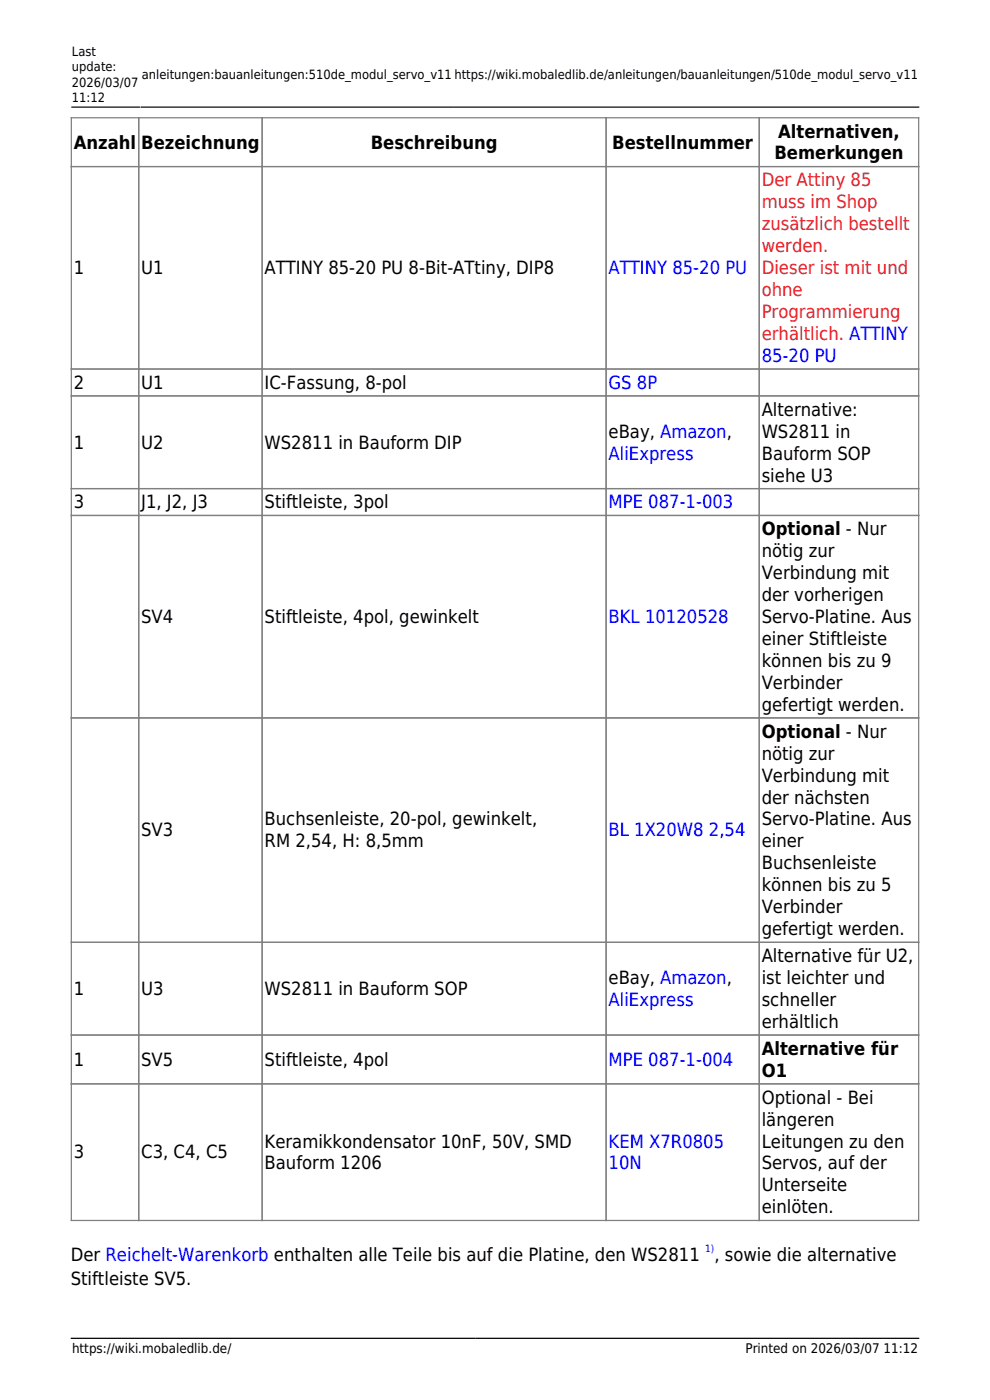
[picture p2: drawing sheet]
<svg xmlns="http://www.w3.org/2000/svg" width="210mm" height="297mm" viewBox="0 0 210 297" stroke-linecap="round" stroke-linejoin="round" font-family="sans-serif">
<defs><g id="words">
<g font-size="3.9">
<text x="165.1" y="29.2">Alternativen,</text>
<text x="15.7" y="31.5">Anzahl</text>
<text x="29.9" y="31.5">Bezeichnung</text>
<text x="78.6" y="31.5">Beschreibung</text>
<text x="129.9" y="31.5">Bestellnummer</text>
<text x="164.3" y="33.8">Bemerkungen</text>
<text x="15.7" y="58.2">1</text>
<text x="29.9" y="58.2">U1</text>
<text x="56.1" y="58.2">ATTINY 85-20 PU 8-Bit-ATtiny, DIP8</text>
<text x="15.7" y="82.5">2</text>
<text x="29.9" y="82.5">U1</text>
<text x="56.1" y="82.5">IC-Fassung, 8-pol</text>
<text x="161.6" y="88.2">Alternative:</text>
<text x="15.7" y="95.2">1</text>
<text x="29.9" y="95.2">U2</text>
<text x="56.1" y="95.2">WS2811 in Bauform DIP</text>
<text x="129.1" y="92.8">eBay, Amazon,</text>
<text x="161.6" y="92.8">WS2811 in</text>
<text x="161.6" y="97.5">Bauform SOP</text>
<text x="15.7" y="107.8">3</text>
<text x="29.9" y="107.8">J1, J2, J3</text>
<text x="56.1" y="107.8">Stiftleiste, 3pol</text>
<text x="161.6" y="102.1">siehe U3</text>
<text x="161.6" y="113.5">Optional - Nur</text>
<text x="161.6" y="118.2">nötig zur</text>
<text x="161.6" y="122.9">Verbindung mit</text>
<text x="161.6" y="127.5">der vorherigen</text>
<text x="29.9" y="132.2">SV4</text>
<text x="56.1" y="132.2">Stiftleiste, 4pol, gewinkelt</text>
<text x="161.6" y="132.2">Servo-Platine. Aus</text>
<text x="161.6" y="136.8">einer Stiftleiste</text>
<text x="161.6" y="141.5">können bis zu 9</text>
<text x="161.6" y="146.1">Verbinder</text>
<text x="161.6" y="150.8">gefertigt werden.</text>
<text x="161.6" y="156.5">Optional - Nur</text>
<text x="161.6" y="161.2">nötig zur</text>
<text x="161.6" y="165.8">Verbindung mit</text>
<text x="161.6" y="170.5">der nächsten</text>
<text x="29.9" y="177.4">SV3</text>
<text x="56.1" y="175.1">Buchsenleiste, 20-pol, gewinkelt,</text>
<text x="56.1" y="179.8">RM 2,54, H: 8,5mm</text>
<text x="161.6" y="175.1">Servo-Platine. Aus</text>
<text x="161.6" y="179.8">einer</text>
<text x="161.6" y="184.4">Buchsenleiste</text>
<text x="161.6" y="189.1">können bis zu 5</text>
<text x="161.6" y="193.7">Verbinder</text>
<text x="161.6" y="198.4">gefertigt werden.</text>
<text x="129.1" y="208.8">eBay, Amazon,</text>
<text x="161.6" y="204.1">Alternative für U2,</text>
<text x="161.6" y="208.8">ist leichter und</text>
<text x="15.7" y="211.1">1</text>
<text x="29.9" y="211.1">U3</text>
<text x="56.1" y="211.1">WS2811 in Bauform SOP</text>
<text x="161.6" y="213.4">schneller</text>
<text x="161.6" y="218.1">erhältlich</text>
<text x="15.7" y="226.1">1</text>
<text x="29.9" y="226.1">SV5</text>
<text x="56.1" y="226.1">Stiftleiste, 4pol</text>
<text x="161.6" y="223.8">Alternative für</text>
<text x="161.6" y="228.4">O1</text>
<text x="161.6" y="234.1">Optional - Bei</text>
<text x="161.6" y="238.8">längeren</text>
<text x="15.7" y="245.8">3</text>
<text x="29.9" y="245.8">C3, C4, C5</text>
<text x="56.1" y="243.4">Keramikkondensator 10nF, 50V, SMD</text>
<text x="161.6" y="243.4">Leitungen zu den</text>
<text x="56.1" y="248.1">Bauform 1206</text>
<text x="161.6" y="248.1">Servos, auf der</text>
<text x="161.6" y="252.7">Unterseite</text>
<text x="161.6" y="257.4">einlöten.</text>
<text x="15" y="267.5">Der Reichelt-Warenkorb enthalten alle Teile bis auf die Platine, den WS2811</text>
<text x="151.5" y="267.5">, sowie die alternative</text>
<text x="15" y="272.6">Stiftleiste SV5.</text>
</g>
<g font-size="3.9" fill="#ed1c24">
<text x="161.6" y="39.5">Der Attiny 85</text>
<text x="161.6" y="44.2">muss im Shop</text>
<text x="161.6" y="48.8">zusätzlich bestellt</text>
<text x="161.6" y="53.5">werden.</text>
<text x="161.6" y="58.2">Dieser ist mit und</text>
<text x="161.6" y="62.8">ohne</text>
<text x="161.6" y="67.5">Programmierung</text>
<text x="161.6" y="72.1">erhältlich. ATTINY</text>
</g>
<g font-size="3.9" fill="#00f">
<text x="129.1" y="58.2">ATTINY 85-20 PU</text>
<text x="161.6" y="76.8">85-20 PU</text>
<text x="129.1" y="82.5">GS 8P</text>
<text x="129.1" y="97.5">AliExpress</text>
<text x="129.1" y="107.8">MPE 087-1-003</text>
<text x="129.1" y="132.2">BKL 10120528</text>
<text x="129.1" y="177.4">BL 1X20W8 2,54</text>
<text x="129.1" y="213.4">AliExpress</text>
<text x="129.1" y="226.1">MPE 087-1-004</text>
<text x="129.1" y="243.4">KEM X7R0805</text>
<text x="129.1" y="248.1">10N</text>
</g>
<g font-size="2.8">
<text x="15.3" y="287">https://wiki.mobaledlib.de/</text>
<text x="158.1" y="287">Printed on 2026/03/07 11:12</text>
</g>
<g font-size="2.7">
<text x="15.3" y="11.8">Last</text>
<text x="15.3" y="15.1">update:</text>
<text x="30.1" y="16.7">anleitungen:bauanleitungen:510de_modul_servo_v11 https://wiki.mobaledlib.de/anleitungen/bauanleitungen/510de_modul_servo_v11</text>
<text x="15.3" y="18.4">2026/03/07</text>
<text x="15.3" y="21.6">11:12</text>
</g>
<text font-size="2.1" fill="#00f" x="149.6" y="265.5">1)</text>
</g></defs>
<path d="M15.1 22.7h14.6M29.9 22.7h66.1M96.2 22.7h98.7M15.1 283.9h85.6M101 283.9h1.1M102.4 283.9h92.5" fill="none" stroke="#000" stroke-width=".26"/>
<g fill="none" stroke="#808080" stroke-width=".26">
<path d="M15.1 25h179.8v233.9h-179.8zM15.1 35.3h179.8M29.4 25v233.9M55.6 25v233.9M128.6 25v233.9M161.1 25v233.9M15.1 78.3h179.8M15.1 84h179.8M15.1 103.7h179.8M15.1 109.4h179.8M15.1 152.3h179.8M15.1 199.9h179.8"/>
<path d="M15.1 219.6h179.8M15.1 229.9h179.8"/>
</g>
<use href="#words"/>
</svg>
